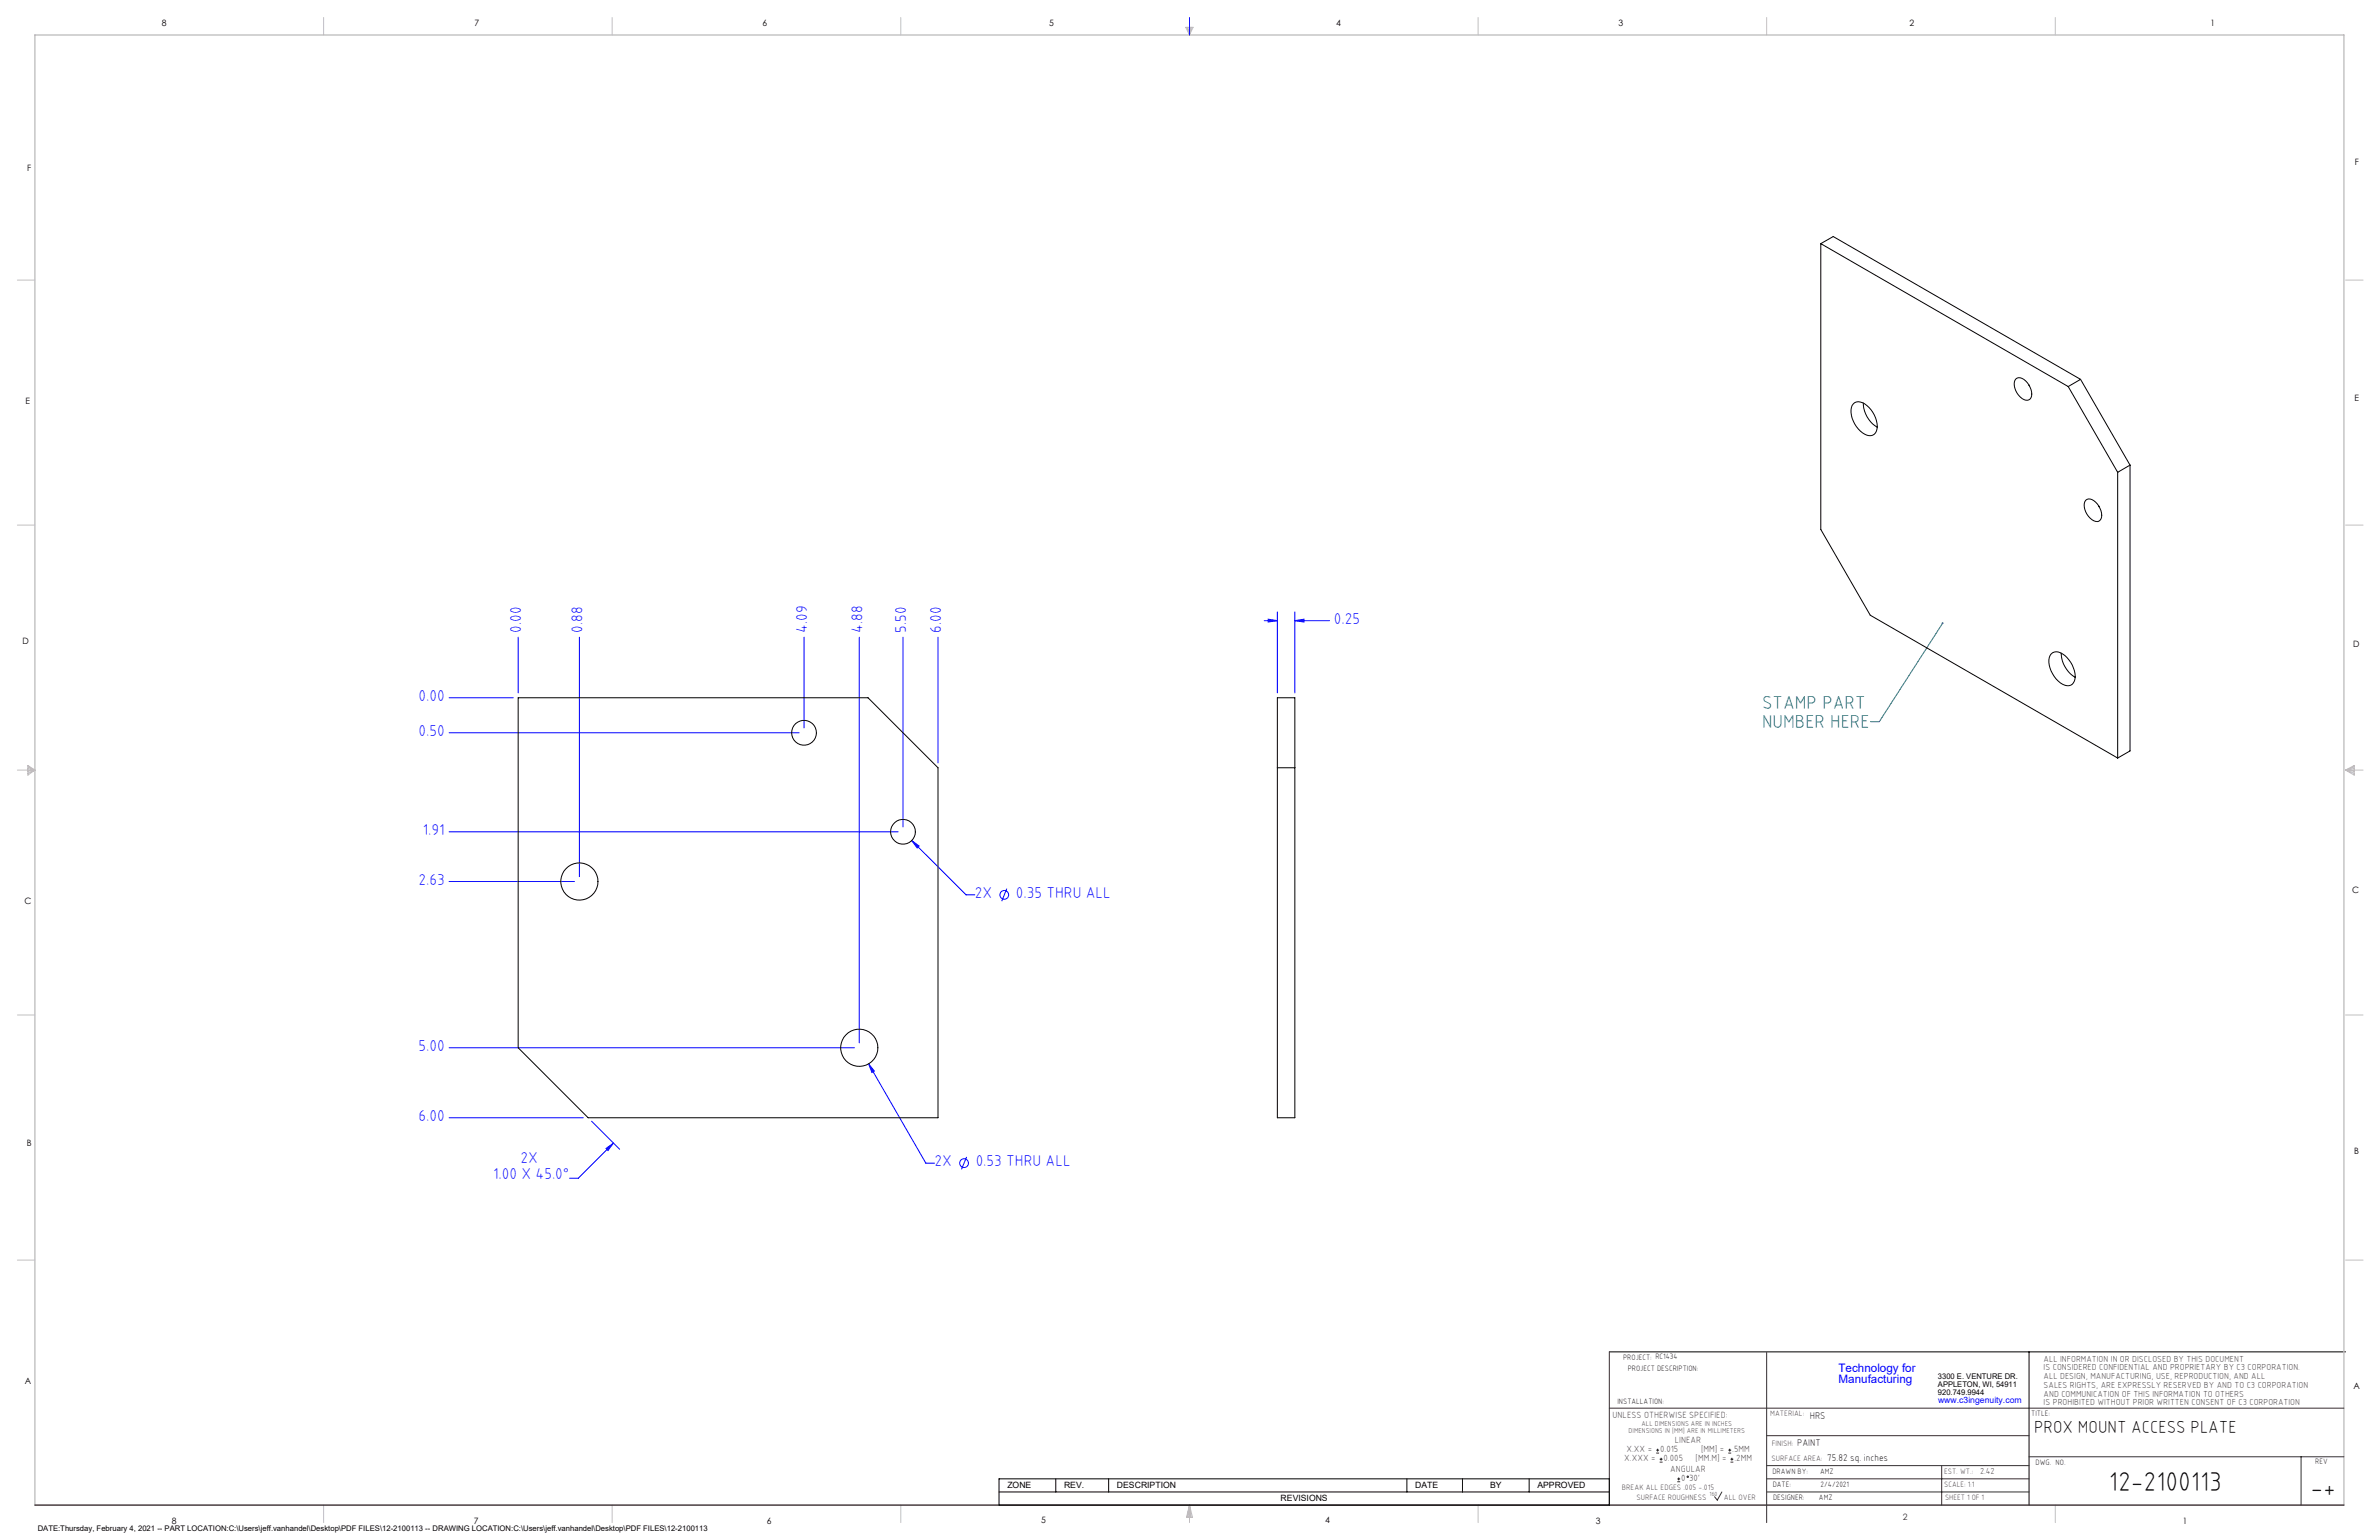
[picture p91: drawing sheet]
<svg xmlns="http://www.w3.org/2000/svg" width="864mm" height="559mm" viewBox="0 0 864 559" stroke-linecap="round" stroke-linejoin="round" font-family="sans-serif">
<defs><g id="words">
<g font-size="9.9">
<text x="765.6" y="541.1">12-2100113</text>
<text x="838.7" y="543.2">-+</text>
</g>
<g font-size="6.8" fill="#008080">
<text x="639.7" y="257.3">STAMP PART</text>
<text x="639.7" y="264.2">NUMBER HERE</text>
</g>
<text font-size="6.3" x="738.4" y="519.9">PROX MOUNT ACCESS PLATE</text>
<g font-size="5.7" fill="#00f">
<text x="484.2" y="226.3">0.25</text>
<text x="189.2" y="229.6" transform="rotate(-90 189.2 229.6)">0.00</text>
<text x="211.5" y="229.6" transform="rotate(-90 211.5 229.6)">0.88</text>
<text x="293" y="229.6" transform="rotate(-90 293 229.6)">4.09</text>
<text x="313.1" y="229.6" transform="rotate(-90 313.1 229.6)">4.88</text>
<text x="328.9" y="229.6" transform="rotate(-90 328.9 229.6)">5.50</text>
<text x="341.6" y="229.6" transform="rotate(-90 341.6 229.6)">6.00</text>
<text x="151.9" y="254.3">0.00</text>
<text x="151.9" y="267">0.50</text>
<text x="153.5" y="302.9">1.91</text>
<text x="151.9" y="321">2.63</text>
<text x="353.9" y="325.8">2X</text>
<text x="368.8" y="325.8">0.35 THRU ALL</text>
<text x="151.9" y="381.3">5.00</text>
<text x="151.9" y="406.7">6.00</text>
<text x="188.9" y="422.2">2X</text>
<text x="339.3" y="423.2">2X</text>
<text x="354.2" y="423.2">0.53 THRU ALL</text>
<text x="179" y="427.8">1.00 X 45.0°</text>
</g>
<g font-size="4.2" fill="#00f">
<text x="667.4" y="497.7">Technology for</text>
<text x="667.4" y="502">Manufacturing</text>
</g>
<g font-size="3.5">
<text x="657" y="514.9">HRS</text>
<text x="652.4" y="524.7">PAINT</text>
<text x="663.3" y="530.1">75.82 sq. inches</text>
</g>
<g font-size="3.3" fill="#382c30">
<text x="585.4" y="514.4">UNLESS OTHERWISE SPECIFIED:</text>
<text x="590.4" y="526.8">X.XX =</text>
<text x="602.6" y="526.8">0.015</text>
<text x="608" y="523.6">LINEAR</text>
<text x="617.5" y="526.8">[MM] =</text>
<text x="628.8" y="526.8">.5MM</text>
<text x="589.6" y="530.1">X.XXX =</text>
<text x="603.9" y="530.1">0.005</text>
<text x="606.3" y="534">ANGULAR</text>
<text x="615.5" y="530.1">[MM.M] =</text>
<text x="629.6" y="530.1">.2MM</text>
<text x="610.3" y="537.3">0</text>
<text x="613.2" y="537.3">30'</text>
</g>
<g font-size="3.2">
<text x="58.8" y="9.6">8</text>
<text x="172.3" y="9.5">7</text>
<text x="276.8" y="9.5">6</text>
<text x="380.9" y="9.6">5</text>
<text x="485" y="9.5">4</text>
<text x="587.5" y="9.5">3</text>
<text x="693.1" y="9.5">2</text>
<text x="802.4" y="9.5">1</text>
<text x="854.9" y="59.8">F</text>
<text x="9.9" y="62">F</text>
<text x="9.3" y="146.5">E</text>
<text x="854.7" y="145.5">E</text>
<text x="8.2" y="233.6">D</text>
<text x="854.3" y="234.9">D</text>
<text x="8.9" y="328.1">C</text>
<text x="853.9" y="324.1">C</text>
<text x="9.7" y="415.8">B</text>
<text x="854.6" y="418.6">B</text>
<text x="9" y="502">A</text>
<text x="854.3" y="503.9">A</text>
<text x="62.3" y="552.9">8</text>
<text x="172" y="552.9">7</text>
<text x="278.3" y="552.9">6</text>
<text x="377.9" y="552.8">5</text>
<text x="481" y="552.8">4</text>
<text x="579.3" y="552.8">3</text>
<text x="792.4" y="552.8">1</text>
</g>
<g font-size="3.2" fill="#382c30">
<text x="741.9" y="494.1">ALL INFORMATION IN OR DISCLOSED BY THIS DOCUMENT</text>
<text x="741.9" y="497.3">IS CONSIDERED CONFIDENTIAL AND PROPRIETARY BY C3 CORPORATION.</text>
<text x="741.9" y="500.4">ALL DESIGN, MANUFACTURING, USE, REPRODUCTION, AND ALL</text>
<text x="741.9" y="503.6">SALES RIGHTS, ARE EXPRESSLY RESERVED BY AND TO C3 CORPORATION</text>
<text x="741.9" y="506.8">AND COMMUNICATION OF THIS INFORMATION TO OTHERS</text>
<text x="741.9" y="510">IS PROHIBITED WITHOUT PRIOR WRITTEN CONSENT OF C3 CORPORATION</text>
<text x="718.8" y="534.7">2.42</text>
<text x="690.7" y="551.6">2</text>
</g>
<text font-size="3.1" fill="#00f" x="703.5" y="509.2">www.c3ingenuity.com</text>
<g font-size="3.1">
<text x="365.7" y="540">ZONE</text>
<text x="386.3" y="540">REV.</text>
<text x="405.5" y="540">DESCRIPTION</text>
<text x="464.9" y="544.8">REVISIONS</text>
<text x="513.7" y="540">DATE</text>
<text x="540.9" y="540">BY</text>
<text x="558.1" y="540">APPROVED</text>
</g>
<g font-size="2.8">
<text x="589.2" y="493.3">PROJECT: RC1434</text>
<text x="590.9" y="497.3">PROJECT DESCRIPTION:</text>
<text x="703.5" y="500.5">3300 E. VENTURE DR.</text>
<text x="703.5" y="503.3">APPLETON, WI, 54911</text>
<text x="587.1" y="509.6">INSTALLATION:</text>
<text x="703.5" y="506.2">920.749.9944</text>
<text x="737.3" y="513.8">TITLE:</text>
<text x="738.9" y="531.5">DWG. NO.</text>
<text x="840.5" y="531.3">REV</text>
<text x="643.4" y="534.9">DRAWN BY:</text>
<text x="643.5" y="539.7">DATE:</text>
<text x="660.7" y="534.7">AMZ</text>
<text x="660.9" y="539.6">2/4/2021</text>
<text x="643.6" y="544.4">DESIGNER:</text>
<text x="660.3" y="544.3">AMZ</text>
<text x="13.7" y="555.5">DATE:Thursday, February 4, 2021 -- PART LOCATION:C:\Users\jeff.vanhandel\Desktop\PDF FILES\12-2100113 -- DRAWING LOCATION:C:\Users\jeff.vanhandel\Desktop\PDF FILES\12-2100113</text>
</g>
<g font-size="2.8" fill="#382c30">
<text x="642.6" y="513.8">MATERIAL:</text>
<text x="643.2" y="524.8">FINISH:</text>
<text x="643.1" y="530.1">SURFACE AREA:</text>
<text x="705.7" y="534.7">EST. WT.:</text>
<text x="705.7" y="539.7">SCALE: 1:1</text>
<text x="588.8" y="540.5">BREAK ALL EDGES .005 -.015</text>
<text x="594" y="544.2">SURFACE ROUGHNESS</text>
<text x="625.8" y="544.2">ALL OVER</text>
<text x="706.1" y="544.4">SHEET 1 OF 1</text>
</g>
<g font-size="2.5" fill="#382c30">
<text x="591.2" y="520.1">DIMENSIONS IN [MM] ARE IN MILLIMETERS</text>
<text x="595.9" y="517.3">ALL DIMENSIONS ARE IN INCHES</text>
</g>
<text font-size="2.2" fill="#382c30" x="620.6" y="542.9">160</text>
</g></defs>
<path d="M584.2 490.5h267.3M736.6 490.5v55.6M362.7 536.6h221.5v9.5h-221.5zM383.3 536.6v4.8M402.4 536.6v4.8M510.7 536.6v4.8M530.9 536.6v4.8M555.1 536.6v4.8M362.7 541.4h221.5" fill="none" stroke="#000" stroke-width=".36"/>
<g fill="none" stroke="#c0c0c0" stroke-width=".36">
<path d="M117.5 6.4v6.3M222.2 6.4v6.3M327 6.4v6.3M430.4 9.9h2.7l-1.3 2.8zM430.9 9.9l.9 2.8M431.2 9.9l.6 2.8M432.1 9.9l-.3 2.8M432.6 9.9l-.8 2.8M536.6 6.4v6.3M641.3 6.4v6.3M746.1 6.4v6.3M6.3 101.6h6.4"/>
<path d="M851.5 101.6h6.3M6.3 190.5h6.4M851.5 190.5h6.3M6.3 279.4h6.4M10.1 277.7l2.6 1.7-2.6 1.9zM10.1 278.2l2.6 1.2M10.1 278.8l2.6 .6M12.7 279.4l-2.6 1.2M12.7 279.4l-2.6 .5M851.5 279.4h6.3M851.5 279.4l3.1 .5M851.5 279.4l3.1 1.2"/>
<path d="M851.5 279.4l3.1-1.7v3.6zM854.6 278.8l-3.1 .6M854.6 278.2l-3.1 1.2M6.3 368.3h6.4M851.5 368.3h6.3M6.3 457.2h6.4M851.5 457.2h6.3M117.5 546.1v6.4M222.2 546.1v6.4M327 546.1v6.4M431.8 546.1v6.4M431.8 546.1l1.1 4.5h-2.2z"/>
<path d="M431.8 546.1l.6 4.5M431.8 546.1l-.9 4.5M431.8 546.1l-.4 4.5M431.8 546.1l.3 4.5M536.6 546.1v6.4M746.1 546.1v6.4"/>
</g>
<path d="M12.7 546.1v-533.4h838.2v533.4" fill="none" stroke="#c0c0c0" stroke-width=".5"/>
<g fill="none" stroke="#00f" stroke-width=".36">
<path d="M431.8 6.4v6.3M188.1 231.2v20.2M210.3 231.2v86.9M291.9 231.2v32.9M311.9 231.2v147.2M327.8 231.2v68.8M340.5 231.2v45.6M458.9 225.2h4.8M460.4 224.7l3.3 .5-3.3 .5zM463.7 222v29.4M470 225.2l3.4-.5v1zM470 222v29.4"/>
<path d="M470 225.2h12.6M163 253.2h23.3M163 265.9h127.1M163 301.8h163M163 319.9h45.6M331 305l2.7 2-.7 .7zM331 305l19.7 19.7h3.2M365.5 322.4l-1.9 4.6M163 380.2h147.2M315.3 386l2.1 2.7-.9 .4zM315.3 386l20.8 36.1h3.2M163 405.6h48.7"/>
<path d="M214.8 406.9l10.1 10.1M220 416.7l2.7-1.9-2 2.7zM222.7 414.8l-12.8 12.7h-3.2M350.9 419.8l-1.9 4.5"/>
<circle cx="364.6" cy="324.7" r="1.59"/>
<circle cx="350" cy="422.1" r="1.59"/>
</g>
<path d="M584.2 490.5v55.6M641.3 490.7v61.8M584.2 511h266.7M641.3 520.9h95.3M641.3 531.8h95.3M641.3 536.6h95.3M704.8 531.8v14.3M736.6 528.6h114.3M835.3 528.6v17.5M625.1 541.4l-1.7 2.9-1-1.2M641.3 541.4h95.3" fill="none" stroke="#382c30" stroke-width=".36"/>
<path d="M12.7 546.1h838.2" fill="none" stroke="#382c30" stroke-width=".5"/>
<path d="M705.2 226.1l-23 35.8h-3.2" fill="none" stroke="#008080" stroke-width=".36"/>
<path d="M705 225.8h.4l-.2 .3 .2-.3a.34 .34 0 0 1 0 .5 .34 .34 0 0 1-.5 0 .34 .34 0 0 1 .1-.5z" fill="#008080"/>
<path d="M315.3 386l1.2 3.1 .9-.4zM331 305l2 2.7 .7-.7zM220 416.7l2.7-1.9-2 2.7zM460.4 224.7l3.3 .5-3.3 .5zM470 225.2l3.4-.5v1z" fill="#00f"/>
<g fill="none" stroke="#000" stroke-width=".36">
<path d="M661 88.4l89.8 51.9M661 88.4v103.7l17.9 31.1 89.8 51.9M661 88.4l4.5-2.6 89.8 51.9M731.8 137.5a2.58 2.58 0 0 1 3.5 .7 6 6 0 0 1 2 6.1 2.03 2.03 0 0 1-3.3 .3 6.3 6.3 0 0 1-2.6-6.6zM736.5 139.6l.2 .5M755.3 137.7l-4.5 2.6M755.3 137.7l17.9 31.1M672.7 146.6a3.3 3.3 0 0 1 5 .5 9.5 9.5 0 0 1 3.5 9.3 2.99 2.99 0 0 1-5.1 .7 9.6 9.6 0 0 1-3.8-10zM676.4 146.3a10.3 10.3 0 0 0 5.1 8.7M750.8 140.3l17.9 31.1M768.7 171.4v103.7M773.2 168.8l-4.5 2.6"/>
<path d="M773.2 168.8v103.7l-4.5 2.6M757.2 181.5a2.58 2.58 0 0 1 3.5 .7 6 6 0 0 1 2 6.1 1.98 1.98 0 0 1-3.3 .3 6.3 6.3 0 0 1-2.6-6.6zM761.9 183.6l.2 .5M744.6 237.3a3.1 3.1 0 0 1 4.1 0 9.7 9.7 0 0 1 4.3 9.8 3 3 0 0 1-5.1 .7 10 10 0 0 1-4-9.2zM748.2 237a10.5 10.5 0 0 0 5.1 8.7M188.1 253.2h127l25.4 25.4v127h-127l-25.4-25.4zM463.7 253.2h6.3v152.4h-6.3zM463.7 278.6h6.3"/>
<circle cx="291.9" cy="265.9" r="4.5"/>
<circle cx="210.3" cy="319.9" r="6.7"/>
<circle cx="327.8" cy="301.8" r="4.5"/>
<circle cx="311.9" cy="380.2" r="6.7"/>
</g>
<g fill="none" stroke="#382c30" stroke-width=".36">
<path d="M601.2 527.3h1.1M601.2 526.2h1.1M601.7 525.7v1M602.5 530.5h1M602.5 529.5h1M603 529v1M608.9 537.7h1M608.9 536.6h1M609.4 536.1v1.1M627.4 527.3h1M627.4 526.2h1M627.9 525.7v1"/>
<path d="M628.2 530.5h1M628.2 529.5h1M628.7 529v1"/>
<circle cx="612.7" cy="535.9" r=".27"/>
</g>
<use href="#words"/>
</svg>
